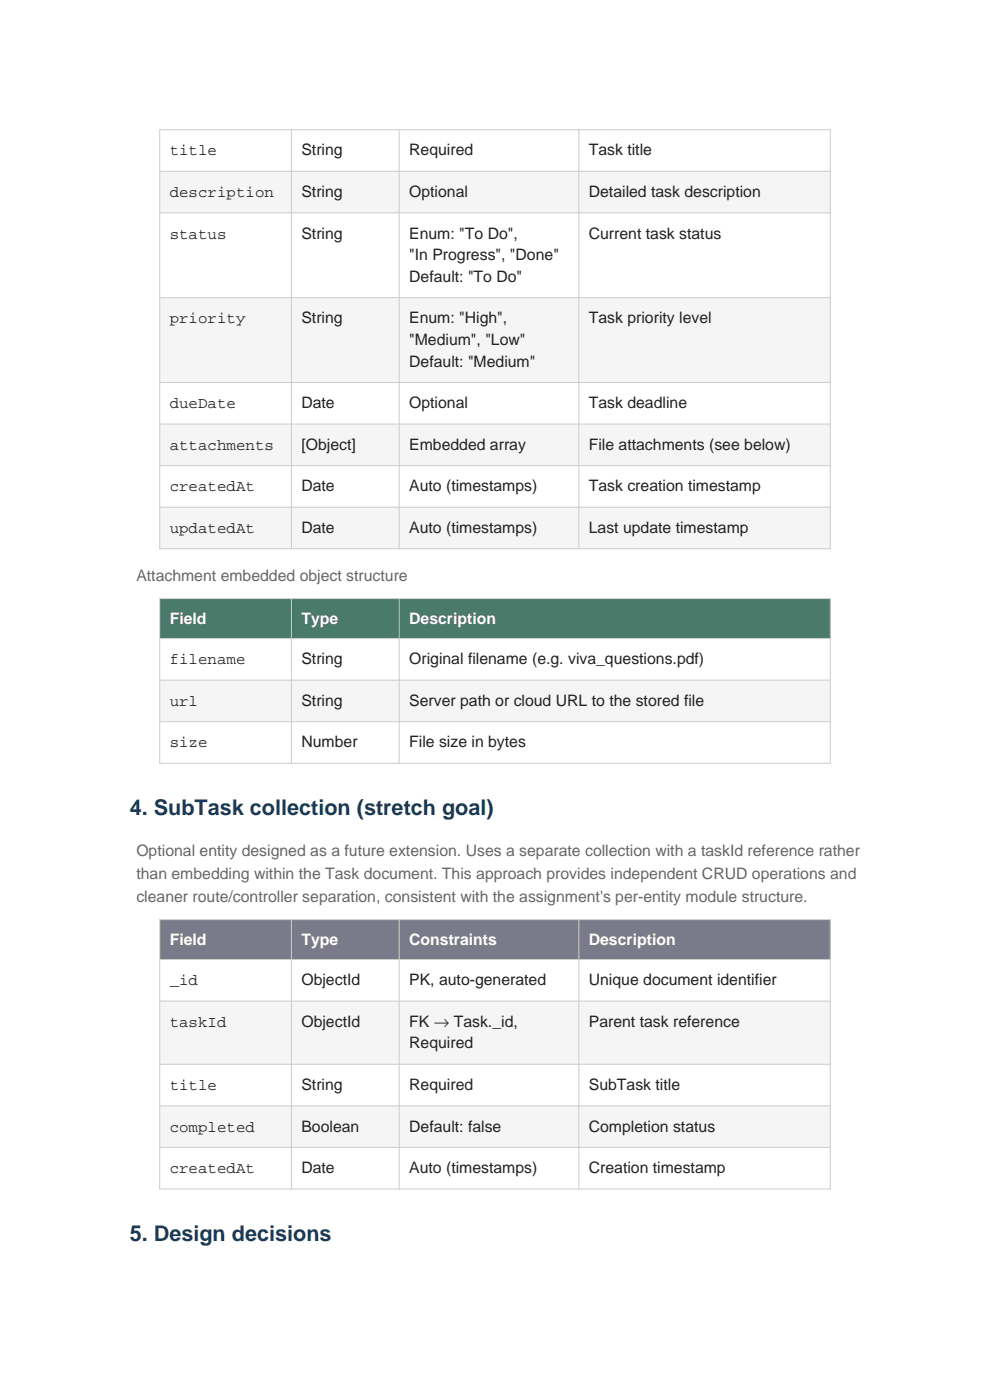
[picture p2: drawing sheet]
<svg xmlns="http://www.w3.org/2000/svg" width="210mm" height="297mm" viewBox="0 0 210 297" stroke-linecap="round" stroke-linejoin="round" font-family="sans-serif">
<defs><g id="words">
<g font-size="4.6" fill="#1a3a5c">
<text x="27.5" y="172.9">4. SubTask collection (stretch goal)</text>
<text x="27.5" y="263.2">5. Design decisions</text>
</g>
<g font-size="3.4" fill="#222">
<text x="36" y="33">title</text>
<text x="63.9" y="33">String</text>
<text x="86.8" y="33">Required</text>
<text x="124.9" y="33">Task title</text>
<text x="36" y="41.8">description</text>
<text x="63.9" y="41.8">String</text>
<text x="86.8" y="41.8">Optional</text>
<text x="124.9" y="41.8">Detailed task description</text>
<text x="36" y="50.6">status</text>
<text x="63.9" y="50.6">String</text>
<text x="86.8" y="50.6">Enum: &quot;To Do&quot;,</text>
<text x="124.9" y="50.6">Current task status</text>
<text x="86.8" y="55.2">&quot;In Progress&quot;, &quot;Done&quot;</text>
<text x="86.8" y="59.8">Default: &quot;To Do&quot;</text>
<text x="36" y="68.6">priority</text>
<text x="63.9" y="68.6">String</text>
<text x="86.8" y="68.6">Enum: &quot;High&quot;,</text>
<text x="124.9" y="68.6">Task priority level</text>
<text x="86.8" y="73.2">&quot;Medium&quot;, &quot;Low&quot;</text>
<text x="86.8" y="77.8">Default: &quot;Medium&quot;</text>
<text x="36" y="86.6">dueDate</text>
<text x="63.9" y="86.6">Date</text>
<text x="86.8" y="86.6">Optional</text>
<text x="124.9" y="86.6">Task deadline</text>
<text x="36" y="95.4">attachments</text>
<text x="63.9" y="95.4">[Object]</text>
<text x="86.8" y="95.4">Embedded array</text>
<text x="124.9" y="95.4">File attachments (see below)</text>
<text x="36" y="104.2">createdAt</text>
<text x="63.9" y="104.2">Date</text>
<text x="86.8" y="104.2">Auto (timestamps)</text>
<text x="124.9" y="104.2">Task creation timestamp</text>
<text x="36" y="113.1">updatedAt</text>
<text x="63.9" y="113.1">Date</text>
<text x="86.8" y="113.1">Auto (timestamps)</text>
<text x="124.9" y="113.1">Last update timestamp</text>
<text x="36" y="140.9">filename</text>
<text x="63.9" y="140.9">String</text>
<text x="86.8" y="140.9">Original filename (e.g. viva_questions.pdf)</text>
<text x="36" y="149.8">url</text>
<text x="63.9" y="149.8">String</text>
<text x="86.8" y="149.8">Server path or cloud URL to the stored file</text>
<text x="36" y="158.6">size</text>
<text x="63.9" y="158.6">Number</text>
<text x="86.8" y="158.6">File size in bytes</text>
<text x="36" y="209">_id</text>
<text x="63.9" y="209">ObjectId</text>
<text x="86.8" y="209">PK, auto-generated</text>
<text x="124.9" y="209">Unique document identifier</text>
<text x="36" y="217.8">taskId</text>
<text x="63.9" y="217.8">ObjectId</text>
<text x="86.8" y="217.8">FK → Task._id,</text>
<text x="124.9" y="217.8">Parent task reference</text>
<text x="86.8" y="222.4">Required</text>
<text x="36" y="231.2">title</text>
<text x="63.9" y="231.2">String</text>
<text x="86.8" y="231.2">Required</text>
<text x="124.9" y="231.2">SubTask title</text>
<text x="36" y="240.1">completed</text>
<text x="63.9" y="240.1">Boolean</text>
<text x="86.8" y="240.1">Default: false</text>
<text x="124.9" y="240.1">Completion status</text>
<text x="36" y="248.9">createdAt</text>
<text x="63.9" y="248.9">Date</text>
<text x="86.8" y="248.9">Auto (timestamps)</text>
<text x="124.9" y="248.9">Creation timestamp</text>
</g>
<g font-size="3.4" fill="#666">
<text x="28.9" y="123.3">Attachment embedded object structure</text>
<text x="28.9" y="181.5">Optional entity designed as a future extension. Uses a separate collection with a taskId reference rather</text>
<text x="28.9" y="186.4">than embedding within the Task document. This approach provides independent CRUD operations and</text>
<text x="28.9" y="191.4">cleaner route/controller separation, consistent with the assignment's per-entity module structure.</text>
</g>
<g font-size="3.4" fill="#fff">
<text x="36" y="132.5">Field</text>
<text x="63.9" y="132.5">Type</text>
<text x="86.8" y="132.5">Description</text>
<text x="36" y="200.6">Field</text>
<text x="63.9" y="200.6">Type</text>
<text x="86.8" y="200.6">Constraints</text>
<text x="124.9" y="200.6">Description</text>
</g>
</g></defs>
<path d="M33.9 36.3h142.2v8.9h-142.2z" fill-rule="evenodd" fill="#f5f5f5"/>
<path d="M33.9 45.2h142.2v17.9h-142.2z" fill-rule="evenodd" fill="#fff"/>
<path d="M33.9 63.1h142.2v18h-142.2z" fill-rule="evenodd" fill="#f5f5f5"/>
<path d="M33.9 81.1h142.2v8.9h-142.2z" fill-rule="evenodd" fill="#fff"/>
<path d="M33.9 90h142.2v8.8h-142.2z" fill-rule="evenodd" fill="#f5f5f5"/>
<path d="M33.9 98.8h142.2v8.8h-142.2z" fill-rule="evenodd" fill="#fff"/>
<path d="M33.9 107.6h142.2v8.8h-142.2z" fill-rule="evenodd" fill="#f5f5f5"/>
<path d="M33.9 27.5h142.2v88.9h-142.2zM33.9 36.3h142.2M61.8 27.5v88.9M84.7 27.5v88.9M122.8 27.5v88.9M33.9 45.2h142.2M33.9 63.1h142.2M33.9 81.1h142.2M33.9 90h142.2M33.9 98.8h142.2M33.9 107.6h142.2" fill="none" stroke="#ccc" stroke-width=".21"/>
<path d="M33.9 127h142.2v8.5h-142.2z" fill-rule="evenodd" fill="#4a7a6a"/>
<path d="M33.9 135.5h142.2v8.8h-142.2z" fill-rule="evenodd" fill="#fff"/>
<path d="M33.9 144.3h142.2v8.8h-142.2z" fill-rule="evenodd" fill="#f5f5f5"/>
<path d="M33.9 153.1h142.2v8.8h-142.2z" fill-rule="evenodd" fill="#fff"/>
<path d="M33.9 127h142.2v34.9h-142.2zM33.9 135.5h142.2M61.8 127v34.9M84.7 127v34.9M33.9 144.3h142.2M33.9 153.1h142.2" fill="none" stroke="#ccc" stroke-width=".21"/>
<path d="M33.9 195.1h142.2v8.5h-142.2z" fill-rule="evenodd" fill="#7a7a8a"/>
<path d="M33.9 203.6h142.2v8.8h-142.2z" fill-rule="evenodd" fill="#fff"/>
<path d="M33.9 212.4h142.2v13.4h-142.2z" fill-rule="evenodd" fill="#f5f5f5"/>
<path d="M33.9 225.8h142.2v8.8h-142.2z" fill-rule="evenodd" fill="#fff"/>
<path d="M33.9 234.6h142.2v8.8h-142.2z" fill-rule="evenodd" fill="#f5f5f5"/>
<path d="M33.9 243.4h142.2v8.8h-142.2z" fill-rule="evenodd" fill="#fff"/>
<path d="M33.9 195.1h142.2v57.1h-142.2zM61.8 195.1v57.1M84.7 195.1v57.1M122.8 195.1v57.1M33.9 203.6h142.2M33.9 212.4h142.2M33.9 225.8h142.2M33.9 234.6h142.2M33.9 243.4h142.2" fill="none" stroke="#ccc" stroke-width=".21"/>
<use href="#words"/>
</svg>
